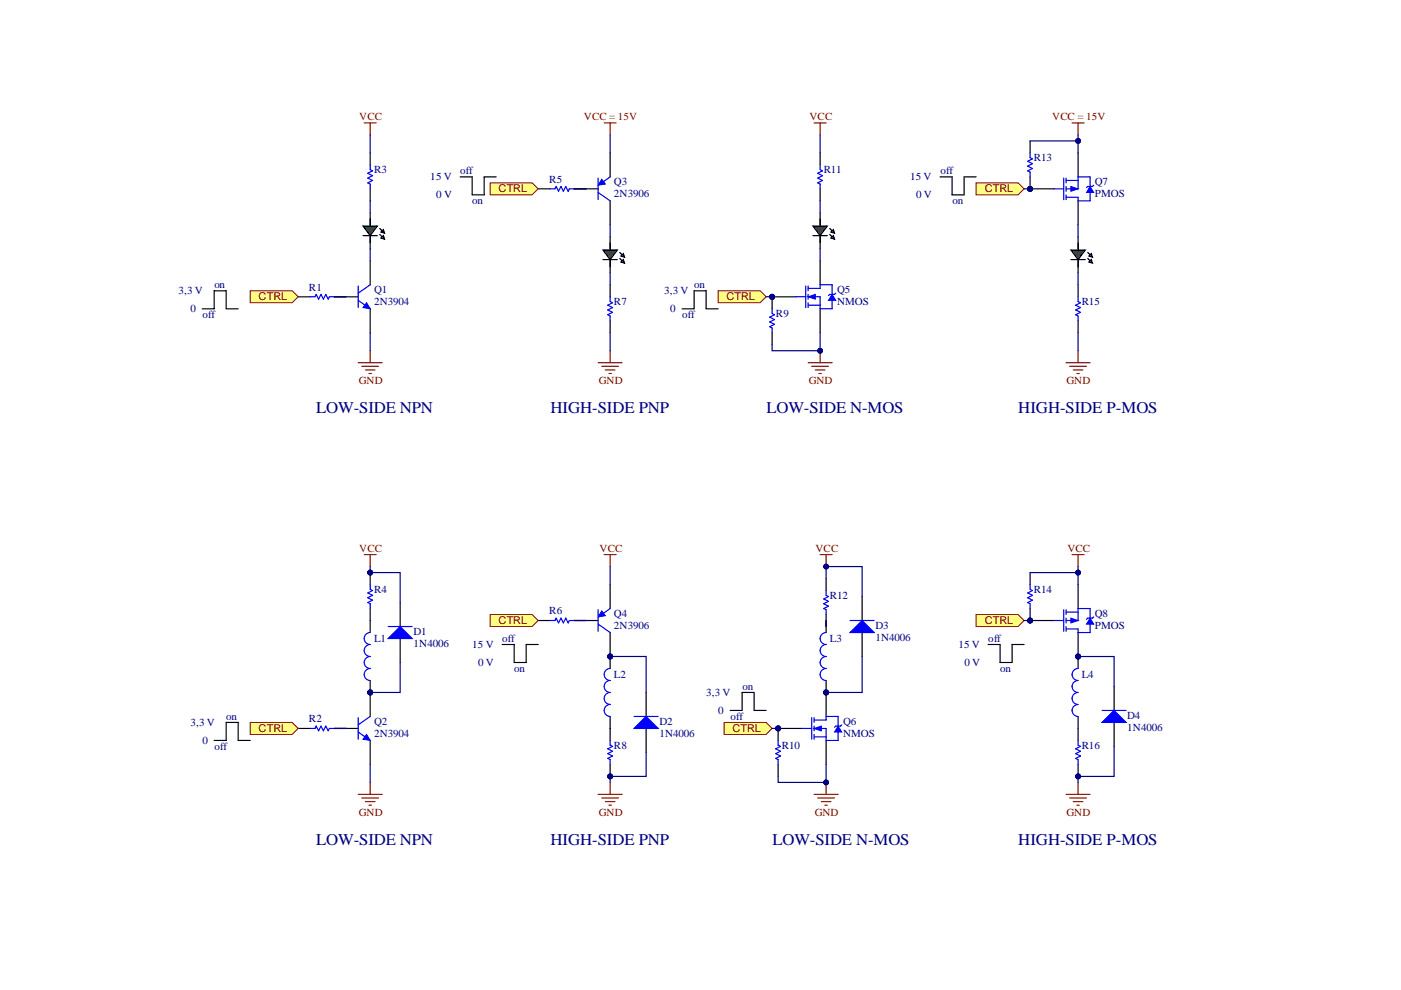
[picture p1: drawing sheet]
<svg xmlns="http://www.w3.org/2000/svg" width="297mm" height="210mm" viewBox="0 0 297 210" stroke-linecap="round" stroke-linejoin="round" font-family="sans-serif">
<defs><g id="words">
<g font-size="3.5" fill="#000080">
<text x="67" y="87.5">LOW-SIDE NPN</text>
<text x="116.7" y="87.5">HIGH-SIDE PNP</text>
<text x="162.5" y="87.5">LOW-SIDE N-MOS</text>
<text x="215.9" y="87.5">HIGH-SIDE P-MOS</text>
<text x="67" y="179.1">LOW-SIDE NPN</text>
<text x="116.7" y="179.1">HIGH-SIDE PNP</text>
<text x="163.8" y="179.1">LOW-SIDE N-MOS</text>
<text x="215.9" y="179.1">HIGH-SIDE P-MOS</text>
</g>
<g font-size="2.3" fill="#800000">
<text x="76.2" y="25.5">VCC</text>
<text x="123.8" y="25.5">VCC = 15V</text>
<text x="171.6" y="25.5">VCC</text>
<text x="223.1" y="25.5">VCC = 15V</text>
<text x="105.7" y="40.8">CTRL</text>
<text x="208.8" y="40.8">CTRL</text>
<text x="54.8" y="63.7">CTRL</text>
<text x="154" y="63.7">CTRL</text>
<text x="76.1" y="81.4">GND</text>
<text x="126.9" y="81.4">GND</text>
<text x="171.5" y="81.4">GND</text>
<text x="226.1" y="81.4">GND</text>
<text x="76.2" y="117">VCC</text>
<text x="127.1" y="117">VCC</text>
<text x="172.9" y="117">VCC</text>
<text x="226.3" y="117">VCC</text>
<text x="105.7" y="132.4">CTRL</text>
<text x="208.8" y="132.4">CTRL</text>
<text x="54.8" y="155.2">CTRL</text>
<text x="155.3" y="155.2">CTRL</text>
<text x="76.1" y="173">GND</text>
<text x="126.9" y="173">GND</text>
<text x="172.7" y="173">GND</text>
<text x="226.1" y="173">GND</text>
</g>
<g font-size="2.3" fill="#000080">
<text x="219.2" y="34.2">R13</text>
<text x="79.3" y="36.7">R3</text>
<text x="91.2" y="38.2">15 V</text>
<text x="97.6" y="37">off</text>
<text x="116.4" y="38.7">R5</text>
<text x="130.2" y="39.2">Q3</text>
<text x="130.2" y="41.8">2N3906</text>
<text x="174.7" y="36.7">R11</text>
<text x="193" y="38.2">15 V</text>
<text x="199.4" y="37">off</text>
<text x="232.1" y="39.2">Q7</text>
<text x="232.1" y="41.8">PMOS</text>
<text x="92.5" y="42">0 V</text>
<text x="100.1" y="43.3">on</text>
<text x="194.2" y="42">0 V</text>
<text x="201.9" y="43.3">on</text>
<text x="37.8" y="62.4">3,3 V</text>
<text x="45.4" y="61.1">on</text>
<text x="65.5" y="61.6">R1</text>
<text x="79.3" y="62.2">Q1</text>
<text x="79.3" y="64.7">2N3904</text>
<text x="130.2" y="64.7">R7</text>
<text x="140.8" y="62.4">3,3 V</text>
<text x="147.2" y="61.1">on</text>
<text x="177.5" y="62.2">Q5</text>
<text x="177.5" y="64.7">NMOS</text>
<text x="229.3" y="64.7">R15</text>
<text x="40.4" y="66.2">0</text>
<text x="42.9" y="67.5">off</text>
<text x="142.1" y="66.2">0</text>
<text x="144.6" y="67.5">off</text>
<text x="164.5" y="67.2">R9</text>
<text x="79.3" y="125.7">R4</text>
<text x="219.2" y="125.7">R14</text>
<text x="116.4" y="130.2">R6</text>
<text x="130.2" y="130.7">Q4</text>
<text x="175.9" y="126.9">R12</text>
<text x="232.1" y="130.7">Q8</text>
<text x="79.3" y="136.2">L1</text>
<text x="87.7" y="134.6">D1</text>
<text x="87.7" y="137.2">1N4006</text>
<text x="100.1" y="137.4">15 V</text>
<text x="106.5" y="136.2">off</text>
<text x="130.2" y="133.3">2N3906</text>
<text x="175.9" y="136.2">L3</text>
<text x="185.6" y="133.3">D3</text>
<text x="185.6" y="135.9">1N4006</text>
<text x="203.2" y="137.4">15 V</text>
<text x="209.5" y="136.2">off</text>
<text x="232.1" y="133.3">PMOS</text>
<text x="101.4" y="141.2">0 V</text>
<text x="109" y="142.5">on</text>
<text x="130.2" y="143.8">L2</text>
<text x="204.5" y="141.2">0 V</text>
<text x="212.1" y="142.5">on</text>
<text x="229.3" y="143.8">L4</text>
<text x="149.7" y="147.6">3,3 V</text>
<text x="157.4" y="146.3">on</text>
<text x="40.4" y="153.9">3,3 V</text>
<text x="48" y="152.7">on</text>
<text x="65.5" y="153.2">R2</text>
<text x="79.3" y="153.7">Q2</text>
<text x="139.8" y="153.7">D2</text>
<text x="152.2" y="151.4">0</text>
<text x="154.9" y="152.7">off</text>
<text x="178.7" y="153.7">Q6</text>
<text x="239" y="152.4">D4</text>
<text x="239" y="154.9">1N4006</text>
<text x="42.9" y="157.7">0</text>
<text x="45.4" y="159">off</text>
<text x="79.3" y="156.2">2N3904</text>
<text x="130.2" y="158.7">R8</text>
<text x="139.8" y="156.2">1N4006</text>
<text x="165.8" y="158.7">R10</text>
<text x="178.7" y="156.2">NMOS</text>
<text x="229.3" y="158.7">R16</text>
</g>
</g></defs>
<path d="M78.5 55.3v5.1M70.9 62.9h5M78.5 65.5v5.1" fill="none" stroke="#000" stroke-width=".25"/>
<path d="M75.9 63.7l2.6 1.8M75.9 60.6v4.6M78.5 60.4l-2.6 1.8" fill="none" stroke="#00f" stroke-width=".25"/>
<path d="M77.7 64.2l.8 1.3-1.5-.3z" fill="#00f"/>
<path d="M77.7 64.2l.8 1.3-1.5-.3z" fill="none" stroke="#00f" stroke-width=".21"/>
<path d="M129.4 32.4v5.1M121.7 40h5.1M129.4 42.6v5.1" fill="none" stroke="#000" stroke-width=".25"/>
<path d="M126.8 37.8v4.5M129.4 37.5l-1.8 1.3M126.8 40.8l2.6 1.8" fill="none" stroke="#00f" stroke-width=".25"/>
<path d="M127.6 38l.7 1-1.5 .3z" fill="#00f"/>
<path d="M127.6 38l.7 1-1.5 .3z" fill="none" stroke="#00f" stroke-width=".21"/>
<circle cx="163.7" cy="62.9" r=".51" fill="#000080"/>
<circle cx="163.7" cy="62.9" r=".51" fill="none" stroke="#000080" stroke-width=".21"/>
<path d="M173.9 55.3v5.1M163.7 62.9h5.1" fill="none" stroke="#000" stroke-width=".25"/>
<circle cx="163.7" cy="62.9" r=".51" fill="#000080"/>
<circle cx="163.7" cy="62.9" r=".51" fill="none" stroke="#000080" stroke-width=".21"/>
<path d="M173.9 65.5v5.1" fill="none" stroke="#000" stroke-width=".25"/>
<path d="M168.8 62.9h2M170.8 60.6v4.6M171.3 60.6v1M171.3 62.4v1M171.3 64.2v1M171.3 61.1h2.6M171.3 62.9h2.6v2.6M171.3 64.7h2.6" fill="none" stroke="#00f" stroke-width=".25"/>
<path d="M171.3 62.9l1.6-.5v1z" fill="#00f"/>
<path d="M171.3 62.9l1.6-.5v1z" fill="none" stroke="#00f" stroke-width=".21"/>
<path d="M173.9 61.1v-.7h2.5v2M176.4 63.7v1.8h-2.5" fill="none" stroke="#00f" stroke-width=".25"/>
<path d="M176.4 62.4l.8 1.3h-1.5z" fill="#00f"/>
<path d="M176.4 62.4l.8 1.3h-1.5z" fill="none" stroke="#00f" stroke-width=".21"/>
<path d="M78.5 35v1l.5 .2-1 .5 1 .5-1 .6 1 .5-1 .5 .5 .2v1M173.9 35v1l.5 .2-1 .5 1 .5-1 .6 1 .5-1 .5 .5 .2v1M129.4 62.9v1l.5 .3-1 .5 1 .5-1 .5 1 .5-1 .5 .5 .3v1M177.2 62.2l-.3 .2h-1l-.2 .3M228.6 62.9v1l.5 .3-1 .5 1 .5-1 .5 1 .5-1 .5 .5 .3v1" fill="none" stroke="#00f" stroke-width=".25"/>
<path d="M78.5 32.4v2.6M173.9 32.4v2.6M78.5 40v2.6M173.9 40v2.6M129.4 60.4v2.5M129.4 68v2.6M228.6 60.4v2.5M228.6 68v2.6" fill="none" stroke="#000" stroke-width=".25"/>
<g fill="none" stroke="#800000" stroke-width=".25">
<path d="M75.9 76.9h5.1M76.7 77.7h3.6M77.5 78.4h2M78.2 79.2h.5M78.5 74.4v2.5M126.8 76.9h5.1M127.6 77.7h3.5M128.3 78.4h2.1M129.1 79.2h.5M129.4 74.4v2.5M171.3 76.9h5.1M172.1 77.7h3.6"/>
<path d="M172.9 78.4h2M173.6 79.2h.5M173.9 74.4v2.5"/>
</g>
<circle cx="173.9" cy="74.4" r=".51" fill="#000080"/>
<circle cx="173.9" cy="74.4" r=".51" fill="none" stroke="#000080" stroke-width=".21"/>
<g fill="none" stroke="#800000" stroke-width=".25">
<path d="M77.2 26.1h2.6M78.5 26.1v2.5M128.1 26.1h2.5M129.4 26.1v2.5M172.6 26.1h2.5M173.9 26.1v2.5M227.3 26.1h2.6M228.6 26.1v2.5M226 76.9h5.1M226.8 77.7h3.6M227.6 78.4h2M228.3 79.2h.5"/>
<path d="M228.6 74.4v2.5"/>
</g>
<path d="M114.1 40h2.5M121.7 40h2.6M63.2 62.9h2.6M70.9 62.9h2.5" fill="none" stroke="#000" stroke-width=".25"/>
<path d="M116.6 40h1.1l.2-.5 .5 1.1 .5-1.1 .5 1.1 .6-1.1 .5 1.1 .2-.6h1M65.8 62.9h1l.2-.5 .5 1 .6-1 .5 1 .5-1 .5 1 .2-.5h1.1" fill="none" stroke="#00f" stroke-width=".25"/>
<path d="M53 61.6h8.9l1.3 1.3-1.3 1.3h-8.9z" fill-rule="evenodd" fill="#ffff80"/>
<path d="M53 61.6h8.9l1.3 1.3-1.3 1.3h-8.9z" fill="none" stroke="#800000" stroke-width=".21"/>
<path d="M103.9 38.8h8.9l1.3 1.2-1.3 1.3h-8.9z" fill-rule="evenodd" fill="#ffff80"/>
<path d="M103.9 38.8h8.9l1.3 1.2-1.3 1.3h-8.9z" fill="none" stroke="#800000" stroke-width=".21"/>
<path d="M152.3 61.6h8.9l1.2 1.3-1.2 1.3h-8.9z" fill-rule="evenodd" fill="#ffff80"/>
<path d="M152.3 61.6h8.9l1.2 1.3-1.2 1.3h-8.9z" fill="none" stroke="#800000" stroke-width=".21"/>
<path d="M206.9 38.8h9l1.2 1.2-1.2 1.3h-9z" fill-rule="evenodd" fill="#ffff80"/>
<path d="M206.9 38.8h9l1.2 1.2-1.2 1.3h-9z" fill="none" stroke="#800000" stroke-width=".21"/>
<circle cx="163.7" cy="62.9" r=".51" fill="#000080"/>
<circle cx="163.7" cy="62.9" r=".51" fill="none" stroke="#000080" stroke-width=".21"/>
<path d="M163.7 62.9v2.6M163.7 70.6v2.5" fill="none" stroke="#000" stroke-width=".25"/>
<circle cx="163.7" cy="62.9" r=".51" fill="#000080"/>
<circle cx="163.7" cy="62.9" r=".51" fill="none" stroke="#000080" stroke-width=".21"/>
<path d="M163.7 65.5v1l.5 .2-1 .5 1 .6-1 .5 1 .5-1 .5 .5 .2v1.1" fill="none" stroke="#00f" stroke-width=".25"/>
<circle cx="218.4" cy="40" r=".51" fill="#000080"/>
<circle cx="218.4" cy="40" r=".51" fill="none" stroke="#000080" stroke-width=".21"/>
<path d="M218.4 37.5v2.5" fill="none" stroke="#000" stroke-width=".25"/>
<circle cx="218.4" cy="40" r=".51" fill="#000080"/>
<circle cx="218.4" cy="40" r=".51" fill="none" stroke="#000080" stroke-width=".21"/>
<path d="M218.4 29.9v2.5" fill="none" stroke="#000" stroke-width=".25"/>
<path d="M218.4 32.4v1l.5 .3-1 .5 1 .5-1 .5 1 .5-1 .5 .5 .3v1" fill="none" stroke="#00f" stroke-width=".25"/>
<circle cx="78.5" cy="146.8" r=".51" fill="#000080"/>
<circle cx="78.5" cy="146.8" r=".51" fill="none" stroke="#000080" stroke-width=".21"/>
<path d="M78.5 146.8v5.1" fill="none" stroke="#000" stroke-width=".25"/>
<circle cx="78.5" cy="146.8" r=".51" fill="#000080"/>
<circle cx="78.5" cy="146.8" r=".51" fill="none" stroke="#000080" stroke-width=".21"/>
<path d="M70.9 154.4h5M78.5 157v5.1" fill="none" stroke="#000" stroke-width=".25"/>
<path d="M75.9 155.2l2.6 1.8M75.9 152.2v4.5M78.5 151.9l-2.6 1.8" fill="none" stroke="#00f" stroke-width=".25"/>
<path d="M77.7 155.7l.8 1.3-1.5-.3z" fill="#00f"/>
<path d="M77.7 155.7l.8 1.3-1.5-.3z" fill="none" stroke="#00f" stroke-width=".21"/>
<circle cx="129.4" cy="139.2" r=".51" fill="#000080"/>
<circle cx="129.4" cy="139.2" r=".51" fill="none" stroke="#000080" stroke-width=".21"/>
<path d="M129.4 134.1v5.1" fill="none" stroke="#000" stroke-width=".25"/>
<circle cx="129.4" cy="139.2" r=".51" fill="#000080"/>
<circle cx="129.4" cy="139.2" r=".51" fill="none" stroke="#000080" stroke-width=".21"/>
<path d="M121.7 131.6h5.1M129.4 123.9v5.1" fill="none" stroke="#000" stroke-width=".25"/>
<path d="M126.8 129.3v4.6M126.8 132.3l2.6 1.8M129.4 129l-1.8 1.3" fill="none" stroke="#00f" stroke-width=".25"/>
<path d="M127.6 129.5l.7 1-1.5 .3z" fill="#00f"/>
<path d="M127.6 129.5l.7 1-1.5 .3z" fill="none" stroke="#00f" stroke-width=".21"/>
<circle cx="175.2" cy="146.8" r=".51" fill="#000080"/>
<circle cx="175.2" cy="146.8" r=".51" fill="none" stroke="#000080" stroke-width=".21"/>
<circle cx="165" cy="154.4" r=".51" fill="#000080"/>
<circle cx="165" cy="154.4" r=".51" fill="none" stroke="#000080" stroke-width=".21"/>
<path d="M175.1 146.8v5.1" fill="none" stroke="#000" stroke-width=".25"/>
<circle cx="175.2" cy="146.8" r=".51" fill="#000080"/>
<circle cx="175.2" cy="146.8" r=".51" fill="none" stroke="#000080" stroke-width=".21"/>
<path d="M165 154.4h5.1" fill="none" stroke="#000" stroke-width=".25"/>
<circle cx="165" cy="154.4" r=".51" fill="#000080"/>
<circle cx="165" cy="154.4" r=".51" fill="none" stroke="#000080" stroke-width=".21"/>
<path d="M175.1 157v5.1" fill="none" stroke="#000" stroke-width=".25"/>
<path d="M170.1 154.4h2M172.1 152.2v4.5M172.6 152.2v1M172.6 153.9v1.1M172.6 155.7v1M172.6 152.7h2.5M172.6 154.5h2.5v2.5M172.6 156.2h2.5" fill="none" stroke="#00f" stroke-width=".25"/>
<path d="M172.6 154.5l1.5-.6v1.1z" fill="#00f"/>
<path d="M172.6 154.5l1.5-.6v1.1z" fill="none" stroke="#00f" stroke-width=".21"/>
<path d="M175.1 152.7v-.8h2.6v2M177.7 155.2v1.8h-2.6" fill="none" stroke="#00f" stroke-width=".25"/>
<path d="M177.7 153.9l.8 1.3h-1.6z" fill="#00f"/>
<path d="M177.7 153.9l.8 1.3h-1.6z" fill="none" stroke="#00f" stroke-width=".21"/>
<path d="M178.5 153.7l-.3 .2h-1l-.3 .3" fill="none" stroke="#00f" stroke-width=".25"/>
<circle cx="78.5" cy="121.4" r=".51" fill="#000080"/>
<circle cx="78.5" cy="121.4" r=".51" fill="none" stroke="#000080" stroke-width=".21"/>
<path d="M78.5 121.4v2.5" fill="none" stroke="#000" stroke-width=".25"/>
<circle cx="78.5" cy="121.4" r=".51" fill="#000080"/>
<circle cx="78.5" cy="121.4" r=".51" fill="none" stroke="#000080" stroke-width=".21"/>
<path d="M78.5 129v2.6" fill="none" stroke="#000" stroke-width=".25"/>
<path d="M78.5 123.9v1.1l.5 .2-1 .5 1 .5-1 .5 1 .5-1 .6 .5 .2v1" fill="none" stroke="#00f" stroke-width=".25"/>
<circle cx="129.4" cy="164.6" r=".51" fill="#000080"/>
<circle cx="129.4" cy="164.6" r=".51" fill="none" stroke="#000080" stroke-width=".21"/>
<path d="M129.4 154.4v2.6M129.4 162.1v2.5" fill="none" stroke="#000" stroke-width=".25"/>
<circle cx="129.4" cy="164.6" r=".51" fill="#000080"/>
<circle cx="129.4" cy="164.6" r=".51" fill="none" stroke="#000080" stroke-width=".21"/>
<path d="M175.1 125.2v1l.6 .3-1.1 .5 1.1 .5-1.1 .5 1.1 .5-1.1 .5 .5 .3v1M129.4 157v1l.5 .3-1 .5 1 .5-1 .5 1 .5-1 .5 .5 .3v1" fill="none" stroke="#00f" stroke-width=".25"/>
<path d="M175.1 122.7v2.5M175.1 130.3v2.5" fill="none" stroke="#000" stroke-width=".25"/>
<circle cx="228.6" cy="164.6" r=".51" fill="#000080"/>
<circle cx="228.6" cy="164.6" r=".51" fill="none" stroke="#000080" stroke-width=".21"/>
<path d="M228.6 154.5v2.5M228.6 162.1v2.5" fill="none" stroke="#000" stroke-width=".25"/>
<circle cx="228.6" cy="164.6" r=".51" fill="#000080"/>
<circle cx="228.6" cy="164.6" r=".51" fill="none" stroke="#000080" stroke-width=".21"/>
<path d="M228.6 157v1l.5 .3-1 .5 1 .5-1 .5 1 .5-1 .5 .5 .3v1" fill="none" stroke="#00f" stroke-width=".25"/>
<g fill="none" stroke="#800000" stroke-width=".25">
<path d="M75.9 168.4h5.1M76.7 169.2h3.6M77.5 170h2M78.2 170.7h.5M78.5 165.9v2.5M126.8 168.4h5.1M127.6 169.2h3.5M128.3 170h2.1M129.1 170.7h.5M129.4 165.9v2.5M172.6 168.4h5.1M173.4 169.2h3.5"/>
<path d="M174.1 170h2.1M174.9 170.7h.5M175.1 165.9v2.5"/>
</g>
<circle cx="175.2" cy="165.9" r=".51" fill="#000080"/>
<circle cx="175.2" cy="165.9" r=".51" fill="none" stroke="#000080" stroke-width=".21"/>
<path d="M77.2 117.6h2.6M78.5 117.6v2.5M128.1 117.6h2.5M129.4 117.6v2.5M173.9 117.6h2.5M175.1 117.6v2.5M226 168.4h5.1M226.8 169.2h3.6M227.6 170h2M228.3 170.7h.5M228.6 165.9v2.5" fill="none" stroke="#800000" stroke-width=".25"/>
<circle cx="175.2" cy="120.1" r=".51" fill="#000080"/>
<circle cx="175.2" cy="120.1" r=".51" fill="none" stroke="#000080" stroke-width=".21"/>
<path d="M227.3 117.6h2.6M228.6 117.6v2.5" fill="none" stroke="#800000" stroke-width=".25"/>
<path d="M114.1 131.6h2.5M121.7 131.6h2.6M63.2 154.4h2.6M70.9 154.4h2.5" fill="none" stroke="#000" stroke-width=".25"/>
<path d="M116.6 131.6h1.1l.2-.5 .5 1 .5-1 .5 1 .6-1 .5 1 .2-.5h1M65.8 154.4h1l.2-.5 .5 1.1 .6-1.1 .5 1.1 .5-1.1 .5 1.1 .2-.6h1.1" fill="none" stroke="#00f" stroke-width=".25"/>
<path d="M53 153.2h8.9l1.3 1.2-1.3 1.3h-8.9z" fill-rule="evenodd" fill="#ffff80"/>
<path d="M53 153.2h8.9l1.3 1.2-1.3 1.3h-8.9z" fill="none" stroke="#800000" stroke-width=".21"/>
<path d="M103.9 130.3h8.9l1.3 1.3-1.3 1.2h-8.9z" fill-rule="evenodd" fill="#ffff80"/>
<path d="M103.9 130.3h8.9l1.3 1.3-1.3 1.2h-8.9z" fill="none" stroke="#800000" stroke-width=".21"/>
<path d="M153.5 153.2h8.9l1.3 1.2-1.3 1.3h-8.9z" fill-rule="evenodd" fill="#ffff80"/>
<path d="M153.5 153.2h8.9l1.3 1.2-1.3 1.3h-8.9z" fill="none" stroke="#800000" stroke-width=".21"/>
<path d="M206.9 130.3h9l1.2 1.3-1.2 1.2h-9z" fill-rule="evenodd" fill="#ffff80"/>
<path d="M206.9 130.3h9l1.2 1.3-1.2 1.2h-9z" fill="none" stroke="#800000" stroke-width=".21"/>
<circle cx="165" cy="154.4" r=".51" fill="#000080"/>
<circle cx="165" cy="154.4" r=".51" fill="none" stroke="#000080" stroke-width=".21"/>
<path d="M165 154.4v2.6M165 162.1v2.5" fill="none" stroke="#000" stroke-width=".25"/>
<circle cx="165" cy="154.4" r=".51" fill="#000080"/>
<circle cx="165" cy="154.4" r=".51" fill="none" stroke="#000080" stroke-width=".21"/>
<path d="M165 157v1l.5 .3-1 .5 1 .5-1 .5 1 .5-1 .5 .5 .3v1" fill="none" stroke="#00f" stroke-width=".25"/>
<circle cx="218.4" cy="131.6" r=".51" fill="#000080"/>
<circle cx="218.4" cy="131.6" r=".51" fill="none" stroke="#000080" stroke-width=".21"/>
<path d="M218.4 129v2.6" fill="none" stroke="#000" stroke-width=".25"/>
<circle cx="218.4" cy="131.6" r=".51" fill="#000080"/>
<circle cx="218.4" cy="131.6" r=".51" fill="none" stroke="#000080" stroke-width=".21"/>
<path d="M218.4 121.4v2.5" fill="none" stroke="#000" stroke-width=".25"/>
<path d="M218.4 123.9v1.1l.5 .2-1 .5 1 .5-1 .5 1 .5-1 .6 .5 .2v1" fill="none" stroke="#00f" stroke-width=".25"/>
<circle cx="78.5" cy="146.8" r=".51" fill="#000080"/>
<circle cx="78.5" cy="146.8" r=".51" fill="none" stroke="#000080" stroke-width=".21"/>
<path d="M78.5 144.3v2.5" fill="none" stroke="#000" stroke-width=".25"/>
<circle cx="78.5" cy="146.8" r=".51" fill="#000080"/>
<circle cx="78.5" cy="146.8" r=".51" fill="none" stroke="#000080" stroke-width=".21"/>
<path d="M78.5 131.6v2.5" fill="none" stroke="#000" stroke-width=".25"/>
<path d="M78.5 134.1a1.27 1.27 0 0 0-1.3 1.3 1.27 1.27 0 0 0 1.3 1.2 1.27 1.27 0 0 0-1.3 1.3 1.27 1.27 0 0 0 1.3 1.3 1.27 1.27 0 0 0-1.3 1.3 1.27 1.27 0 0 0 1.3 1.2 1.27 1.27 0 0 0-1.3 1.3 1.27 1.27 0 0 0 1.3 1.3" fill="none" stroke="#00f" stroke-width=".25"/>
<circle cx="129.4" cy="139.2" r=".51" fill="#000080"/>
<circle cx="129.4" cy="139.2" r=".51" fill="none" stroke="#000080" stroke-width=".21"/>
<path d="M129.4 139.2v2.5M129.4 151.9v2.5" fill="none" stroke="#000" stroke-width=".25"/>
<circle cx="129.4" cy="139.2" r=".51" fill="#000080"/>
<circle cx="129.4" cy="139.2" r=".51" fill="none" stroke="#000080" stroke-width=".21"/>
<path d="M129.4 141.7a1.27 1.27 0 0 0-1.3 1.3 1.27 1.27 0 0 0 1.3 1.3 1.27 1.27 0 0 0-1.3 1.2 1.27 1.27 0 0 0 1.3 1.3 1.27 1.27 0 0 0-1.3 1.3 1.27 1.27 0 0 0 1.3 1.3 1.27 1.27 0 0 0-1.3 1.2 1.27 1.27 0 0 0 1.3 1.3" fill="none" stroke="#00f" stroke-width=".25"/>
<circle cx="175.2" cy="146.8" r=".51" fill="#000080"/>
<circle cx="175.2" cy="146.8" r=".51" fill="none" stroke="#000080" stroke-width=".21"/>
<path d="M175.1 144.3v2.5" fill="none" stroke="#000" stroke-width=".25"/>
<circle cx="175.2" cy="146.8" r=".51" fill="#000080"/>
<circle cx="175.2" cy="146.8" r=".51" fill="none" stroke="#000080" stroke-width=".21"/>
<path d="M175.1 131.6v2.5" fill="none" stroke="#000" stroke-width=".25"/>
<path d="M175.1 134.1a1.27 1.27 0 0 0-1.2 1.3 1.27 1.27 0 0 0 1.2 1.2 1.27 1.27 0 0 0-1.2 1.3 1.27 1.27 0 0 0 1.2 1.3 1.27 1.27 0 0 0-1.2 1.3 1.27 1.27 0 0 0 1.2 1.2 1.27 1.27 0 0 0-1.2 1.3 1.27 1.27 0 0 0 1.2 1.3" fill="none" stroke="#00f" stroke-width=".25"/>
<circle cx="228.6" cy="139.2" r=".51" fill="#000080"/>
<circle cx="228.6" cy="139.2" r=".51" fill="none" stroke="#000080" stroke-width=".21"/>
<path d="M228.6 139.2v2.5M228.6 151.9v2.6" fill="none" stroke="#000" stroke-width=".25"/>
<circle cx="228.6" cy="139.2" r=".51" fill="#000080"/>
<circle cx="228.6" cy="139.2" r=".51" fill="none" stroke="#000080" stroke-width=".21"/>
<path d="M228.6 141.7a1.27 1.27 0 0 0-1.3 1.3 1.27 1.27 0 0 0 1.3 1.3 1.27 1.27 0 0 0-1.3 1.3 1.27 1.27 0 0 0 1.3 1.2 1.27 1.27 0 0 0-1.3 1.3 1.27 1.27 0 0 0 1.3 1.3 1.27 1.27 0 0 0-1.3 1.2 1.27 1.27 0 0 0 1.3 1.3" fill="none" stroke="#00f" stroke-width=".25"/>
<path d="M84.8 127.8v5M84.8 135.4v5.1" fill="none" stroke="#000" stroke-width=".25"/>
<path d="M82.3 135.4l2.5-2.6 2.6 2.6z" fill="#00f"/>
<path d="M82.3 135.4l2.5-2.6 2.6 2.6zM82.3 132.8h5.1" fill="none" stroke="#00f" stroke-width=".25"/>
<path d="M137 146.8v5.1M137 154.4v5.1" fill="none" stroke="#000" stroke-width=".25"/>
<path d="M134.4 154.4l2.6-2.5 2.5 2.5z" fill="#00f"/>
<path d="M134.4 154.4l2.6-2.5 2.5 2.5zM134.4 151.9h5.1" fill="none" stroke="#00f" stroke-width=".25"/>
<path d="M182.8 126.5v5.1M182.8 134.1v5.1" fill="none" stroke="#000" stroke-width=".25"/>
<path d="M180.2 134.1l2.6-2.5 2.5 2.5z" fill="#00f"/>
<path d="M180.2 134.1l2.6-2.5 2.5 2.5zM180.2 131.6h5.1" fill="none" stroke="#00f" stroke-width=".25"/>
<path d="M236.2 145.6v5M236.2 153.2v5.1" fill="none" stroke="#000" stroke-width=".25"/>
<path d="M233.7 153.2l2.5-2.6 2.5 2.6z" fill="#00f"/>
<path d="M233.7 153.2l2.5-2.6 2.5 2.6zM233.7 150.6h5" fill="none" stroke="#00f" stroke-width=".25"/>
<path d="M78.5 45.1v2.6M78.5 50v2.8" fill="none" stroke="#000" stroke-width=".25"/>
<path d="M77 47.9h3l-1.5 2.1z" fill="#00bf00"/>
<path d="M77 47.9h3l-1.5 2.1zM77 50h3M78.5 46.4v1.5" fill="none" stroke="#000" stroke-width=".25"/>
<path d="M80.8 49.2l.5-.5 .2 .7z" fill="#00bf00"/>
<path d="M80.8 49.2l.5-.5 .2 .7z" fill="none" stroke="#000" stroke-width=".25"/>
<path d="M80.8 50.5l.5-.5 .2 .7z" fill="#00bf00"/>
<path d="M80.5 48.4l.5 .5M80.5 49.7l.5 .5M80.8 50.5l.5-.5 .2 .7zM129.4 50.2v2.6M129.4 55v2.8" fill="none" stroke="#000" stroke-width=".25"/>
<path d="M127.8 53h3.1l-1.5 2z" fill="#00bf00"/>
<path d="M127.8 53h3.1l-1.5 2zM127.8 55h3.1M129.4 51.5v1.5" fill="none" stroke="#000" stroke-width=".25"/>
<path d="M131.7 54.3l.5-.5 .2 .7z" fill="#00bf00"/>
<path d="M131.7 54.3l.5-.5 .2 .7z" fill="none" stroke="#000" stroke-width=".25"/>
<path d="M131.7 55.5l.5-.5 .2 .8z" fill="#00bf00"/>
<path d="M131.4 53.5l.5 .5M131.4 54.8l.5 .5M131.7 55.5l.5-.5 .2 .8zM173.9 45.1v2.6M173.9 50v2.8" fill="none" stroke="#000" stroke-width=".25"/>
<path d="M172.4 47.9h3l-1.5 2.1z" fill="#00bf00"/>
<path d="M172.4 47.9h3l-1.5 2.1zM172.4 50h3M173.9 46.4v1.5" fill="none" stroke="#000" stroke-width=".25"/>
<path d="M176.2 49.2l.5-.5 .2 .7z" fill="#00bf00"/>
<path d="M176.2 49.2l.5-.5 .2 .7z" fill="none" stroke="#000" stroke-width=".25"/>
<path d="M176.2 50.5l.5-.5 .2 .7z" fill="#00bf00"/>
<path d="M175.9 48.4l.5 .5M175.9 49.7l.5 .5M176.2 50.5l.5-.5 .2 .7zM228.6 50.2v2.6M228.6 55v2.8" fill="none" stroke="#000" stroke-width=".25"/>
<path d="M227 53h3.1l-1.5 2z" fill="#00bf00"/>
<path d="M227 53h3.1l-1.5 2zM227 55h3.1M228.6 51.5v1.5" fill="none" stroke="#000" stroke-width=".25"/>
<path d="M230.9 54.3l.5-.5 .2 .7z" fill="#00bf00"/>
<path d="M230.9 54.3l.5-.5 .2 .7z" fill="none" stroke="#000" stroke-width=".25"/>
<path d="M230.9 55.5l.5-.5 .2 .8z" fill="#00bf00"/>
<path d="M97.6 37.5h2.5v3.8h2.6v-3.8h2.5M199.3 37.5h2.6v3.8h2.5v-3.8h2.5M230.6 53.5l.5 .5M230.6 54.8l.5 .5M230.9 55.5l.5-.5 .2 .8zM42.9 65.5h2.5v-3.9h2.6v3.9h2.5M144.6 65.5h2.6v-3.9h2.5v3.9h2.6M106.5 136.6h2.5v3.9h2.6v-3.9h2.5M209.5 136.6h2.5v3.9h2.6v-3.9h2.5M45.4 157h2.6v-3.8h2.5v3.8h2.5M154.8 150.6h2.5v-3.8h2.6v3.8h2.5" fill="none" stroke="#000" stroke-width=".25"/>
<path d="M78.5 70.6v3.8M129.4 70.6v3.8M173.9 70.6v3.8h-10.2v-1.3M228.6 70.6v3.8" fill="none" stroke="#000080" stroke-width=".25"/>
<circle cx="173.9" cy="74.4" r=".51" fill="#000080"/>
<circle cx="173.9" cy="74.4" r=".51" fill="none" stroke="#000080" stroke-width=".21"/>
<path d="M78.5 28.6v3.8M129.4 28.6v3.8M173.9 28.6v3.8M121.7 40h2.6M70.9 62.9h2.5M162.4 62.9h1.3" fill="none" stroke="#000080" stroke-width=".25"/>
<circle cx="163.7" cy="62.9" r=".51" fill="#000080"/>
<circle cx="163.7" cy="62.9" r=".51" fill="none" stroke="#000080" stroke-width=".21"/>
<path d="M217.1 40h1.3" fill="none" stroke="#000080" stroke-width=".25"/>
<circle cx="218.4" cy="40" r=".51" fill="#000080"/>
<circle cx="218.4" cy="40" r=".51" fill="none" stroke="#000080" stroke-width=".21"/>
<path d="M218.4 29.9h10.2" fill="none" stroke="#000080" stroke-width=".25"/>
<circle cx="228.6" cy="29.9" r=".51" fill="#000080"/>
<circle cx="228.6" cy="29.9" r=".51" fill="none" stroke="#000080" stroke-width=".21"/>
<path d="M228.6 28.6v3.8" fill="none" stroke="#000080" stroke-width=".25"/>
<circle cx="228.6" cy="29.9" r=".51" fill="#000080"/>
<circle cx="228.6" cy="29.9" r=".51" fill="none" stroke="#000080" stroke-width=".21"/>
<path d="M78.5 162.1v3.8M175.1 162.1v3.8h-10.1v-1.3" fill="none" stroke="#000080" stroke-width=".25"/>
<circle cx="175.2" cy="165.9" r=".51" fill="#000080"/>
<circle cx="175.2" cy="165.9" r=".51" fill="none" stroke="#000080" stroke-width=".21"/>
<path d="M121.7 131.6h2.6M129.4 120.1v3.8M70.9 154.4h2.5M163.7 154.4h1.3" fill="none" stroke="#000080" stroke-width=".25"/>
<circle cx="165" cy="154.4" r=".51" fill="#000080"/>
<circle cx="165" cy="154.4" r=".51" fill="none" stroke="#000080" stroke-width=".21"/>
<path d="M217.1 131.6h1.3" fill="none" stroke="#000080" stroke-width=".25"/>
<circle cx="218.4" cy="131.6" r=".51" fill="#000080"/>
<circle cx="218.4" cy="131.6" r=".51" fill="none" stroke="#000080" stroke-width=".21"/>
<path d="M218.4 121.4h10.2" fill="none" stroke="#000080" stroke-width=".25"/>
<circle cx="228.6" cy="121.4" r=".51" fill="#000080"/>
<circle cx="228.6" cy="121.4" r=".51" fill="none" stroke="#000080" stroke-width=".21"/>
<path d="M84.8 140.5v6.3h-6.3" fill="none" stroke="#000080" stroke-width=".25"/>
<circle cx="78.5" cy="146.8" r=".51" fill="#000080"/>
<circle cx="78.5" cy="146.8" r=".51" fill="none" stroke="#000080" stroke-width=".21"/>
<path d="M175.1 131.6v1.2M228.6 139.2h7.6v6.4" fill="none" stroke="#000080" stroke-width=".25"/>
<circle cx="228.6" cy="139.2" r=".51" fill="#000080"/>
<circle cx="228.6" cy="139.2" r=".51" fill="none" stroke="#000080" stroke-width=".21"/>
<path d="M129.4 139.2h7.6v7.6" fill="none" stroke="#000080" stroke-width=".25"/>
<circle cx="129.4" cy="139.2" r=".51" fill="#000080"/>
<circle cx="129.4" cy="139.2" r=".51" fill="none" stroke="#000080" stroke-width=".21"/>
<path d="M182.8 139.2v7.6h-7.7" fill="none" stroke="#000080" stroke-width=".25"/>
<circle cx="175.2" cy="146.8" r=".51" fill="#000080"/>
<circle cx="175.2" cy="146.8" r=".51" fill="none" stroke="#000080" stroke-width=".21"/>
<path d="M78.5 120.1v1.3h6.3v6.4" fill="none" stroke="#000080" stroke-width=".25"/>
<circle cx="78.5" cy="121.4" r=".51" fill="#000080"/>
<circle cx="78.5" cy="121.4" r=".51" fill="none" stroke="#000080" stroke-width=".21"/>
<path d="M137 159.5v5.1h-7.6v1.3" fill="none" stroke="#000080" stroke-width=".25"/>
<circle cx="129.4" cy="164.6" r=".51" fill="#000080"/>
<circle cx="129.4" cy="164.6" r=".51" fill="none" stroke="#000080" stroke-width=".21"/>
<path d="M175.1 122.7v-2.6h7.7v6.4" fill="none" stroke="#000080" stroke-width=".25"/>
<circle cx="175.2" cy="120.1" r=".51" fill="#000080"/>
<circle cx="175.2" cy="120.1" r=".51" fill="none" stroke="#000080" stroke-width=".21"/>
<path d="M236.2 158.3v6.3h-7.6v1.3" fill="none" stroke="#000080" stroke-width=".25"/>
<circle cx="228.6" cy="164.6" r=".51" fill="#000080"/>
<circle cx="228.6" cy="164.6" r=".51" fill="none" stroke="#000080" stroke-width=".21"/>
<path d="M78.5 42.6v2.5M78.5 52.8v2.5M129.4 47.7v2.5M129.4 57.8v2.6M173.9 42.6v2.5M173.9 52.8v2.5M228.6 47.7v2.5M228.6 57.8v2.6M228.6 120.1v3.8" fill="none" stroke="#000080" stroke-width=".25"/>
<circle cx="228.6" cy="121.4" r=".51" fill="#000080"/>
<circle cx="228.6" cy="121.4" r=".51" fill="none" stroke="#000080" stroke-width=".21"/>
<circle cx="218.4" cy="40" r=".51" fill="#000080"/>
<circle cx="218.4" cy="40" r=".51" fill="none" stroke="#000080" stroke-width=".21"/>
<path d="M231.1 37.5v2M231.1 40.8v1.8h-2.5" fill="none" stroke="#00f" stroke-width=".25"/>
<path d="M218.4 40h5.1M228.6 42.6v5.1" fill="none" stroke="#000" stroke-width=".25"/>
<circle cx="218.4" cy="40" r=".51" fill="#000080"/>
<circle cx="218.4" cy="40" r=".51" fill="none" stroke="#000080" stroke-width=".21"/>
<path d="M228.6 32.4v5.1" fill="none" stroke="#000" stroke-width=".25"/>
<path d="M225.5 37.8v4.5M226 38.3h2.6M226 37.8v1M226 39.5v1.1M228.6 37.5v2.5h-2.6M223.5 40h2M226 41.8h2.6M226 41.3v1" fill="none" stroke="#00f" stroke-width=".25"/>
<path d="M227 39.5l1.6 .5-1.6 .6z" fill="#00f"/>
<path d="M227 39.5l1.6 .5-1.6 .6z" fill="none" stroke="#00f" stroke-width=".21"/>
<path d="M228.6 37.5h2.5M228.6 41.8v.8" fill="none" stroke="#00f" stroke-width=".25"/>
<path d="M231.1 39.5l.8 1.3h-1.5z" fill="#00f"/>
<path d="M231.1 39.5l.8 1.3h-1.5z" fill="none" stroke="#00f" stroke-width=".21"/>
<path d="M231.9 39.3l-.3 .2h-1l-.2 .3" fill="none" stroke="#00f" stroke-width=".25"/>
<circle cx="228.6" cy="139.2" r=".51" fill="#000080"/>
<circle cx="228.6" cy="139.2" r=".51" fill="none" stroke="#000080" stroke-width=".21"/>
<circle cx="218.4" cy="131.6" r=".51" fill="#000080"/>
<circle cx="218.4" cy="131.6" r=".51" fill="none" stroke="#000080" stroke-width=".21"/>
<path d="M231.1 129v2.1M231.1 132.3v1.8h-2.5" fill="none" stroke="#00f" stroke-width=".25"/>
<path d="M228.6 134.1v5.1" fill="none" stroke="#000" stroke-width=".25"/>
<circle cx="228.6" cy="139.2" r=".51" fill="#000080"/>
<circle cx="228.6" cy="139.2" r=".51" fill="none" stroke="#000080" stroke-width=".21"/>
<path d="M218.4 131.6h5.1" fill="none" stroke="#000" stroke-width=".25"/>
<circle cx="218.4" cy="131.6" r=".51" fill="#000080"/>
<circle cx="218.4" cy="131.6" r=".51" fill="none" stroke="#000080" stroke-width=".21"/>
<path d="M228.6 123.9v5.1" fill="none" stroke="#000" stroke-width=".25"/>
<path d="M223.5 131.6h2M225.5 129.3v4.6M226 133.3h2.6M226 129.8h2.6M226 129.3v1M226 131.1v1M226 132.8v1.1M228.6 129v2.6h-2.6" fill="none" stroke="#00f" stroke-width=".25"/>
<path d="M227 131.1l1.6 .5-1.6 .5z" fill="#00f"/>
<path d="M227 131.1l1.6 .5-1.6 .5z" fill="none" stroke="#00f" stroke-width=".21"/>
<path d="M228.6 133.3v.8M228.6 129h2.5" fill="none" stroke="#00f" stroke-width=".25"/>
<path d="M231.1 131.1l.8 1.2h-1.5z" fill="#00f"/>
<path d="M231.1 131.1l.8 1.2h-1.5z" fill="none" stroke="#00f" stroke-width=".21"/>
<path d="M231.9 130.8l-.3 .3h-1l-.2 .2" fill="none" stroke="#00f" stroke-width=".25"/>
<use href="#words"/>
</svg>
